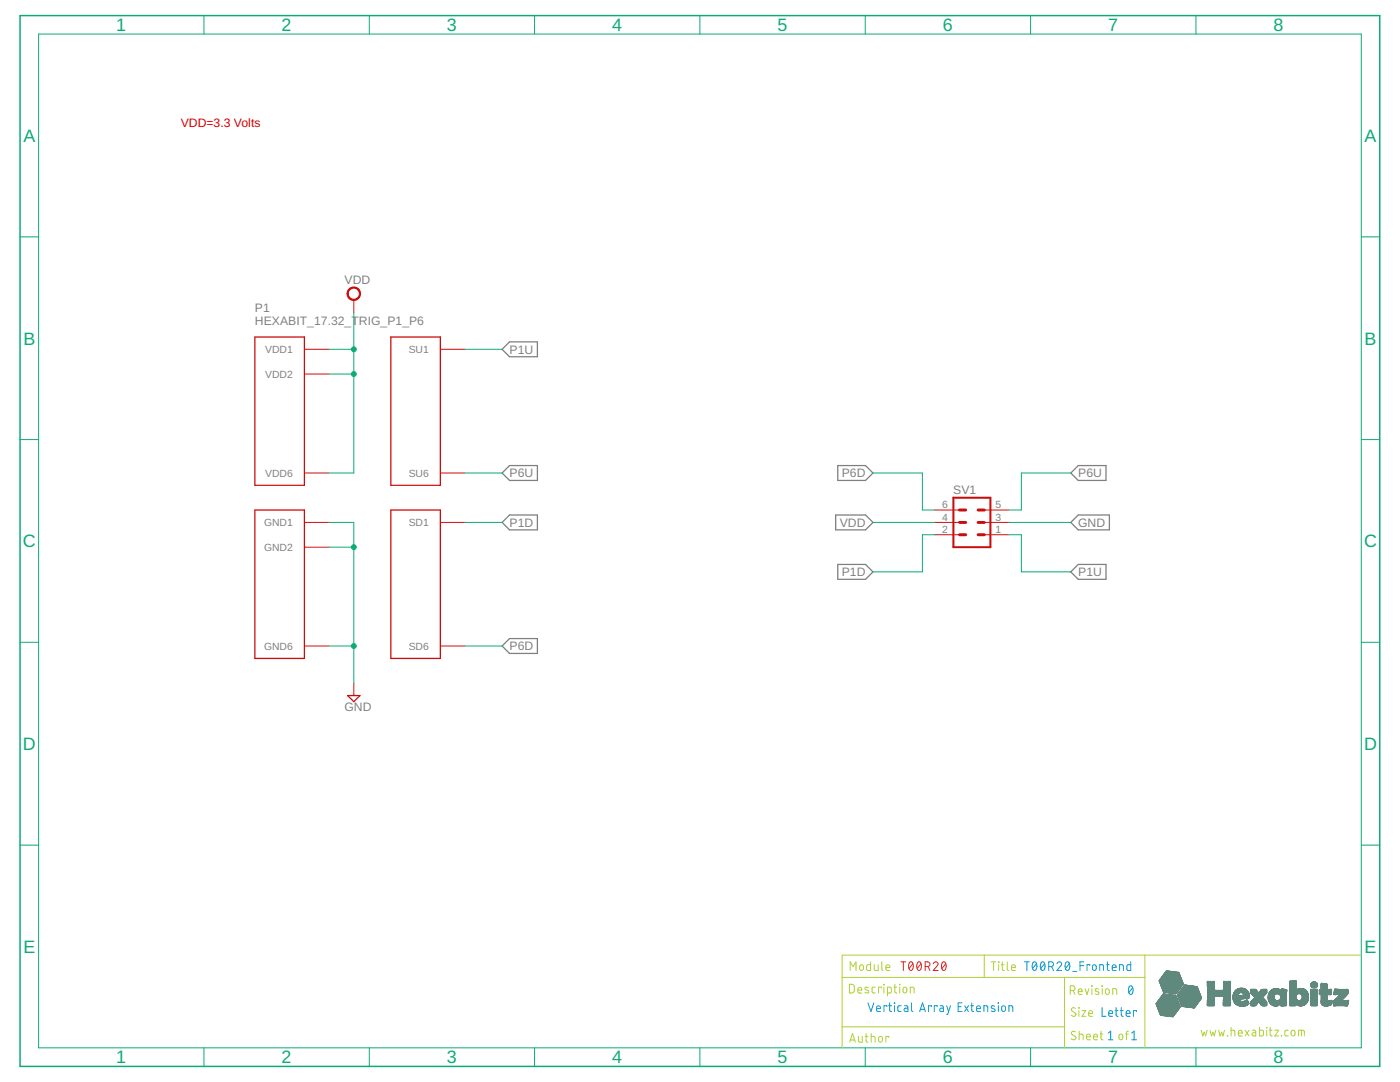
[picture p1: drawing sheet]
<svg xmlns="http://www.w3.org/2000/svg" width="279mm" height="216mm" viewBox="0 0 279 216" stroke-linecap="round" stroke-linejoin="round" font-family="sans-serif">
<defs><g id="words">
<g font-size="3.6" fill="#0dab76">
<text x="23.2" y="6.2">1</text>
<text x="56.2" y="6.2">2</text>
<text x="89.2" y="6.2">3</text>
<text x="122.2" y="6.2">4</text>
<text x="155.2" y="6.2">5</text>
<text x="188.2" y="6.2">6</text>
<text x="221.2" y="6.2">7</text>
<text x="254.2" y="6.2">8</text>
<text x="4.7" y="28.3">A</text>
<text x="272.3" y="28.3">A</text>
<text x="4.7" y="68.8">B</text>
<text x="272.3" y="68.8">B</text>
<text x="4.6" y="109.2">C</text>
<text x="272.2" y="109.2">C</text>
<text x="4.6" y="149.7">D</text>
<text x="272.2" y="149.7">D</text>
<text x="4.7" y="190.1">E</text>
<text x="272.3" y="190.1">E</text>
<text x="23.2" y="212.2">1</text>
<text x="56.2" y="212.2">2</text>
<text x="89.2" y="212.2">3</text>
<text x="122.2" y="212.2">4</text>
<text x="155.2" y="212.2">5</text>
<text x="188.2" y="212.2">6</text>
<text x="221.2" y="212.2">7</text>
<text x="254.2" y="212.2">8</text>
</g>
<text font-size="2.4" fill="#f00" x="36.1" y="25.3">VDD=3.3 Volts</text>
<g font-size="2.4" fill="#808080">
<text x="68.8" y="56.8">VDD</text>
<text x="50.9" y="64.8">HEXABIT_17.32_TRIG_P1_P6</text>
<text x="50.9" y="62.3">P1</text>
<text x="101.7" y="70.6">P1U</text>
<text x="101.7" y="95.2">P6U</text>
<text x="168" y="95.2">P6D</text>
<text x="215.2" y="95.2">P6U</text>
<text x="190.3" y="98.6">SV1</text>
<text x="101.7" y="105.1">P1D</text>
<text x="167.6" y="105.1">VDD</text>
<text x="215.2" y="105.1">GND</text>
<text x="168" y="115">P1D</text>
<text x="215.2" y="115">P1U</text>
<text x="101.7" y="129.8">P6D</text>
<text x="68.8" y="141.9">GND</text>
</g>
<g font-size="2.1" fill="#808080">
<text x="52.9" y="70.4">VDD1</text>
<text x="81.6" y="70.4">SU1</text>
<text x="52.9" y="75.4">VDD2</text>
<text x="52.9" y="95.1">VDD6</text>
<text x="81.6" y="95.1">SU6</text>
<text x="188.1" y="101.4">6</text>
<text x="198.7" y="101.4">5</text>
<text x="52.7" y="105">GND1</text>
<text x="81.6" y="105">SD1</text>
<text x="188.1" y="106.4">2</text>
<text x="188.1" y="103.9">4</text>
<text x="198.7" y="106.4">1</text>
<text x="198.7" y="103.9">3</text>
<text x="52.7" y="109.9">GND2</text>
<text x="52.7" y="129.7">GND6</text>
<text x="81.6" y="129.7">SD6</text>
</g>
</g></defs>
<path d="M100.2 69.7l1.5-1.5h5.6v3h-5.6zM101.7 92.9h5.6v3h-5.6l-1.5-1.5zM167.2 92.9h5.5l1.5 1.5-1.5 1.5h-5.5zM213.7 94.4l1.5-1.5h5.5v3h-5.5zM101.7 102.8h5.6v2.9h-5.6l-1.5-1.5zM166.8 102.8h5.9l1.5 1.4-1.5 1.5h-5.9zM167.2 112.6h5.5l1.5 1.5-1.5 1.5h-5.5zM213.7 114.1l1.5-1.5h5.5v3h-5.5zM215.2 102.8h6.2v2.9h-6.2l-1.5-1.5zM100.2 128.9l1.5-1.5h5.6v3h-5.6z" fill="none" stroke="#808080" stroke-width=".25"/>
<path d="M69.6 57.7a1.35 1.35 0 0 1 2.2 .2 1.35 1.35 0 0 1-.8 2 1.35 1.35 0 0 1-1.7-1.3h.2a1.11 1.11 0 0 1 1.6-1 1.11 1.11 0 0 1 .2 1.8 1.11 1.11 0 0 1-1.8-.5v-.3h-.2z" fill-rule="evenodd" fill="#c90d0c" stroke="#c90d0c" stroke-width=".2"/>
<g fill="none" stroke="#c90d0c" stroke-width=".2">
<path d="M70.6 59.8v2.5M60.7 69.7h5M60.7 74.6h5M87.9 69.7h4.9M60.7 94.4h5M87.9 94.4h4.9M60.7 104.2h5M60.7 109.2h5M87.9 104.2h4.9M186.6 104.2h4.9M186.6 106.7h4.9M186.6 101.8h4.9"/>
<path d="M196.4 104.2h5M196.4 106.7h5M196.4 101.8h5M60.7 128.9h5M70.6 136.3v2.5M87.9 128.9h4.9"/>
</g>
<path d="M50.9 67.2h9.8v29.6h-9.8zM78 67.2h9.9v29.6h-9.9zM50.9 101.8h9.8v29.6h-9.8zM78 101.8h9.9v29.6h-9.9zM69.4 138.8h2.4l-1.2 1.2z" fill="none" stroke="#c90d0c" stroke-width=".25"/>
<path d="M190.3 99.3h7.4v9.9h-7.4z" fill="none" stroke="#c90d0c" stroke-width=".4"/>
<path d="M191.5 101.8h1.2M191.5 104.2h1.2M191.5 106.7h1.2M195.2 101.8h1.2M195.2 104.2h1.2M195.2 106.7h1.2" fill="none" stroke="#c90d0c" stroke-width=".59"/>
<path d="M4 3.1h271.4v209.7h-271.4z" fill="none" stroke="#0dab76" stroke-width=".3"/>
<g fill="none" stroke="#0dab76" stroke-width=".2">
<path d="M7.7 6.8h264v202.3h-264zM40.7 3.1v3.7M73.7 3.1v3.7M106.7 3.1v3.7M139.7 3.1v3.7M172.7 3.1v3.7M205.7 3.1v3.7M238.7 3.1v3.7M4 47.3h3.7M271.7 47.3h3.7M65.7 74.6h4.9M65.7 69.7h4.9"/>
<path d="M70.6 62.3v32.1h-4.9M92.8 69.7h7.4M4 87.7h3.7M92.8 94.4h7.4M174.2 94.4h9.9v7.4h2.5M213.7 94.4h-9.9v7.4h-2.4M271.7 87.7h3.7M65.7 104.2h4.9v32.1M65.7 109.2h4.9M92.8 104.2h7.4M174.2 104.2h12.4M186.6 106.7h-2.5v7.4h-9.9"/>
<path d="M201.4 104.2h12.3M201.4 106.7h2.4v7.4h9.9M4 128.2h3.7M65.7 128.9h4.9M92.8 128.9h7.4M271.7 128.2h3.7M4 168.6h3.7M271.7 168.6h3.7M40.7 209.1v3.7M73.7 209.1v3.7M106.7 209.1v3.7M139.7 209.1v3.7"/>
<path d="M172.7 209.1v3.7M205.7 209.1v3.7M238.7 209.1v3.7"/>
</g>
<g fill="#0dab76" stroke="#0dab76" stroke-width=".2">
<circle cx="70.6" cy="74.6" r=".49"/>
<circle cx="70.6" cy="69.7" r=".49"/>
<circle cx="70.6" cy="109.2" r=".49"/>
<circle cx="70.6" cy="128.9" r=".49"/>
</g>
<g fill="none" stroke="#afd134" stroke-width=".2">
<path d="M168.1 195h60.4M169.5 196.4h.7l.3 .3v1.1l-.3 .3h-.7zM169.7 193.7v-1.8l.6 1 .5-1v1.8M171.2 197.6h.8a.41 .41 0 0 0-.3-.6 .41 .41 0 0 0-.5 .4l.1 .7h.7M171.7 192.6l.2-.1 .3 .1 .1 .7a.38 .38 0 0 1-.4 .4 .38 .38 0 0 1-.3-.4zM173.3 197.1l-.6-.1-.1 .3 .7 .4v.3l-.2 .1-.5-.1M173.7 191.9v1.8l-.6-.1-.1-.2v-.7l.1-.2h.6M174.5 192.5v1l.3 .2h.5v-1.2M174.7 197h-.5l-.2 .3 .1 .8h.6M175.9 197.2v-.2h-.6v1.1M176 191.9v1.5l.3 .3M176.4 196.4l.1 .1z"/>
<path d="M176.4 197v1.1M176.8 193.1h.8a.41 .41 0 0 0-.3-.6 .41 .41 0 0 0-.5 .4l.1 .7 .7 .1M177.1 198.1h.6l.2-.1v-.7l-.2-.3h-.6v1.7M178.4 197h.6M178.6 196.4v1.6l.4 .1M179.5 196.4l.1 .1zM179.6 197v1.1M180.3 197.1l.3-.1 .3 .1 .1 .7a.38 .38 0 0 1-.4 .3 .38 .38 0 0 1-.4-.3zM181.7 198.1v-1.1l.7 .1v1M196.4 190.6v4.4M197.8 191.9h1M198.3 191.9v1.8"/>
<path d="M199.3 191.9l.1 .1zM199.3 192.5v1.2M199.8 192.5h.6M200 191.9v1.6l.4 .2M201 191.9v1.5l.3 .3M201.9 193.1h.7a.4 .4 0 0 0-.2-.6 .4 .4 0 0 0-.5 .4l.1 .7 .6 .1M212.4 195v14.1M213.6 197.7h.5a.48 .48 0 0 0 .5-.5 .48 .48 0 0 0-.5-.5h-.5v1.7M214.2 197.7l.3 .7M215.2 197.9h.8a.4 .4 0 0 0-.3-.6 .4 .4 0 0 0-.5 .4l.1 .7h.7M216.6 197.3l.3 1.1 .4-1.1M217.9 196.7l.1 .1z"/>
<path d="M217.9 197.3v1.1M219.2 197.4l-.4-.1-.3 .2 .1 .2 .7 .3v.3l-.2 .1-.5-.1M219.9 196.7l.1 .1zM220 197.3v1.1M220.7 197.4l.3-.1 .3 .1 .1 .7a.38 .38 0 0 1-.4 .3 .38 .38 0 0 1-.4-.3zM222.1 198.4v-1.1l.7 .1 .1 1M228.5 190.6v18.5M271.7 190.6h-103.6v18.5M168.1 204.9h44.3M169.6 208l.5-1.8 .6 1.8M169.7 207.5h.9M171.3 206.8v1l.3 .2h.5v-1.2"/>
<path d="M172.7 206.8h.5M172.8 206.2l.1 1.6 .3 .2M173.9 206.8l.7 .1v1.1M173.9 206.2v1.8M175.5 206.9l.2-.1 .3 .1 .1 .7a.38 .38 0 0 1-.4 .4 .38 .38 0 0 1-.4-.4zM177.4 207v-.2h-.6v1.2M214.6 201.2a.43 .43 0 0 0-.6-.1 .43 .43 0 0 0 0 .7l.5 .3a.43 .43 0 0 1 .1 .6 .43 .43 0 0 1-.7 0l-.1-.1M214.6 205.9a.43 .43 0 0 0-.6-.1 .43 .43 0 0 0 0 .7l.5 .3a.43 .43 0 0 1 .1 .6 .43 .43 0 0 1-.7 0l-.1-.2M215.3 201.1l.1 .1zM215.3 201.7v1.1M215.4 206.3l.7 .2 .1 1M215.4 205.8v1.7"/>
<path d="M215.9 201.7h.8l-.8 1.1h.8M216.9 206.9h.7a.4 .4 0 0 0-.3-.6 .4 .4 0 0 0-.4 .4v.7l.7 .1M217.3 202.2h.7a.4 .4 0 0 0-.2-.5 .4 .4 0 0 0-.5 .3l.1 .7 .6 .1M218.2 206.9h.8a.41 .41 0 0 0-.2-.6 .41 .41 0 0 0-.6 .4l.1 .7 .7 .1M219.5 206.3h.6M219.7 205.8l.1 1.5 .3 .2M223.4 206.4l.3-.1 .2 .1 .2 .7a.38 .38 0 0 1-.4 .4 .38 .38 0 0 1-.4-.4zM224.6 206.3h.6M225.2 205.8l-.4 .1v1.6M239.7 205.6l.3 1.1 .3-.7 .3 .7 .3-1.1M241.5 205.6l.3 1.1 .3-.7 .2 .7 .3-1.1M243.2 205.6l.3 1.1 .3-.7 .3 .7 .3-1.1"/>
<path d="M244.9 206.6l.1 .1zM245.7 205.6l.7 .1v1M245.7 205v1.7M247.1 206.1h.8a.41 .41 0 0 0-.3-.5 .41 .41 0 0 0-.5 .4l.1 .6 .7 .1M248.5 205.6l.8 1.1M249.3 205.6l-.8 1.1M250 205.6h.4l.2 .3v.8h-.6l-.1-.2v-.3l.7-.1M251.4 205v1.7h.6l.2-.3-.1-.7-.1-.1h-.6M252.8 205v.1zM252.8 205.6v1.1M253.3 205.6h.6M253.5 205v1.5l.4 .2"/>
<path d="M254.4 205.6h.8l-.8 1.1h.8M255.7 206.6l.1 .1zM257.1 205.6h-.5l-.2 .3 .1 .7 .6 .1M257.8 205.7l.2-.1 .3 .1 .1 .6a.39 .39 0 0 1-.3 .4 .39 .39 0 0 1-.4-.4zM259.2 206.7v-1.1l1 .1 .1 1M259.7 205.6v1.1"/>
</g>
<g fill="none" stroke="#0696d7" stroke-width=".2">
<path d="M204.5 191.9h.9M204.9 191.9v1.8M206.2 192l.3-.1a1.02 1.02 0 0 1 0 1.8 1.09 1.09 0 0 1-.3-1.7zM206.8 192.3l-.7 1M207.8 192l.3-.1a1.02 1.02 0 0 1 0 1.8 1.09 1.09 0 0 1-.3-1.7zM208.5 192.3l-.8 1M209.3 192.9h.5a.48 .48 0 0 0 .5-.5 .48 .48 0 0 0-.5-.5h-.5v1.8M209.9 192.9l.4 .8M210.9 192.3a.46 .46 0 0 1 .7-.3 .46 .46 0 0 1 .1 .7l-.8 1h1M212.8 192l.2-.1a1.02 1.02 0 0 1 0 1.8 1.09 1.09 0 0 1-.2-1.7zM213.4 192.3l-.8 1M214.1 193.8h.8"/>
<path d="M215.5 192.7h.8M216.3 191.9h-.8v1.8M217.5 192.7v-.2h-.6v1.2M218.1 192.6l.3-.1 .3 .1 .1 .7a.38 .38 0 0 1-.4 .4 .38 .38 0 0 1-.4-.4zM219.5 193.7v-1.2l.7 .1v1.1M220.8 192.5h.6M221 191.9v1.6l.4 .2M222 193.1h.7a.4 .4 0 0 0-.2-.6 .4 .4 0 0 0-.5 .4l.1 .7 .6 .1M223.4 193.7v-1.2l.8 .1v1.1M225.4 196.8l.3-.1a1.04 1.04 0 0 1 0 1.7 1.1 1.1 0 0 1-.3-1.6zM225.7 191.9v1.8l-.6-.1-.2-.2v-.7l.2-.2h.6M226.1 197.1l-.8 1"/>
<path d="M173.2 200.1l.6 1.7 .6-1.7M174.9 201.3h.8a.4 .4 0 0 0-.3-.6 .4 .4 0 0 0-.5 .4l.1 .7h.7M177 200.9v-.2h-.6v1.1M177.4 200.7h.5M177.5 200.1l.1 1.6 .3 .1M178.5 200.1l.1 .1zM178.5 200.7v1.1M179.9 200.7h-.6l-.1 .3 .1 .8h.6M180.5 200.7h.5l.2 .2v.9l-.7-.1-.1-.3 .2-.2h.6M181.9 200.1v1.4l.3 .3M183.5 201.8l.6-1.7 .6 1.7M183.7 201.4h.9"/>
<path d="M185.9 200.9v-.2h-.6v1.1M187 200.9v-.2h-.5v1.1M187.6 200.7h.5l.2 .3v.8h-.6l-.2-.2 .1-.3 .7-.1M188.9 200.7l.4 1.1M189.7 200.7l-.6 1.7h-.2M191.2 200.9h.6M192 200.1h-.8v1.7h.8M192.5 200.7l.8 1.1M193.3 200.7l-.8 1.1M193.7 200.7h.6M193.9 200.1l.1 1.6 .3 .1M194.9 201.3h.8a.4 .4 0 0 0-.3-.6 .4 .4 0 0 0-.5 .4l.1 .7h.7"/>
<path d="M196.4 201.8v-1.1l.7 .1v1M198.5 200.8l-.5-.1-.2 .3 .7 .4 .1 .3-.2 .1-.6-.1M199.2 200.1l.1 .1zM199.2 200.7v1.1M200 200.8l.3-.1 .3 .1 .1 .6a.38 .38 0 0 1-.4 .4 .38 .38 0 0 1-.4-.4zM201.4 201.8v-1.1l.7 .1v1M219.9 201.1v1.7h.8M221.2 206.1l.5-.3v1.7M221.2 207.5h.9M221.3 202.2h.7a.4 .4 0 0 0-.2-.5 .4 .4 0 0 0-.5 .3l.1 .7 .6 .1M222.5 201.7h.6M222.7 201.1l.1 1.5 .3 .2"/>
<path d="M223.6 201.7h.6M223.8 201.1v1.5l.4 .2M224.7 202.2h.8a.4 .4 0 0 0-.3-.5 .4 .4 0 0 0-.5 .3l.1 .7 .7 .1M225.8 207.5h1M225.8 206.1l.5-.3v1.7M226.8 201.8v-.1h-.6v1.1"/>
</g>
<path d="M179.8 191.9h1M180.3 191.9v1.8M181.5 192l.3-.1a1.04 1.04 0 0 1 0 1.8 1.11 1.11 0 0 1-.3-1.7zM182.2 192.3l-.8 1M183.2 192l.2-.1a1.04 1.04 0 0 1 0 1.8 1.11 1.11 0 0 1-.2-1.7zM183.8 192.3l-.8 1M184.6 192.9h.5a.48 .48 0 0 0 .5-.5 .48 .48 0 0 0-.5-.5h-.5v1.8M185.2 192.9l.4 .8M186.2 192.3a.47 .47 0 0 1 .7-.4 .47 .47 0 0 1 .2 .8l-.9 1h1M188.1 192l.3-.1a1.04 1.04 0 0 1 0 1.8 1.11 1.11 0 0 1-.3-1.7zM188.7 192.3l-.7 1" fill="none" stroke="#d62525" stroke-width=".2"/>
<g fill="#5e897c" stroke="#5e897c" stroke-width=".2">
<path d="M233.8 202.8l.3 .1z"/>
<path d="M233.7 202.8l.4 .1z"/>
<path d="M233.5 202.8h.6z"/>
<path d="M233.3 202.8h.8z"/>
<path d="M233.1 202.8h1.1z"/>
<path d="M232.9 202.7l1.3 .1z"/>
<path d="M232.7 202.7h1.5z"/>
<path d="M232.5 202.7h1.7z"/>
<path d="M232.3 202.6l2 .1z"/>
<path d="M232.2 202.6l2.1 .1z"/>
<path d="M232 202.6h2.3z"/>
<path d="M231.8 202.6h2.5z"/>
<path d="M231.6 202.5l2.7 .1z"/>
<path d="M231.6 202.5h2.8z"/>
<path d="M231.6 202.4l2.8 .1z"/>
<path d="M231.5 202.4h3z"/>
<path d="M231.5 202.3l3 .1z"/>
<path d="M231.5 202.3h3z"/>
<path d="M231.5 202.2l3 .1z"/>
<path d="M231.5 202.2h3.1z"/>
<path d="M231.4 202.1l3.2 .1z"/>
<path d="M231.4 202.1l3.3 .1z"/>
<path d="M231.4 202.1h3.3z"/>
<path d="M231.4 202l3.3 .1z"/>
<path d="M231.4 202h3.3z"/>
<path d="M231.4 202h3.4z"/>
<path d="M231.4 201.9l3.4 .1z"/>
<path d="M231.4 201.9h3.4z"/>
<path d="M231.3 201.8l3.5 .1z"/>
<path d="M231.3 201.8l3.6 .1z"/>
<path d="M231.3 201.8h3.6z"/>
<path d="M231.3 201.7l3.6 .1z"/>
<path d="M231.3 201.7h3.7z"/>
<path d="M231.2 201.6l3.8 .1z"/>
<path d="M231.2 201.6h3.9z"/>
<path d="M231.2 201.6h3.8z"/>
<path d="M231.2 201.5l3.9 .1z"/>
<path d="M231.2 201.5h3.9z"/>
<path d="M231.2 201.4l3.9 .1z"/>
<path d="M231.2 201.4l4 .1z"/>
<path d="M231.1 201.4h4.1z"/>
<path d="M231.1 201.3l4.1 .1z"/>
<path d="M231.1 201.3h4.2z"/>
<path d="M231.1 201.3h4.1z"/>
<path d="M231.1 201.2l4.2 .1z"/>
<path d="M231.1 201.2h4.2z"/>
<path d="M231.1 201.2h4.3z"/>
<path d="M231.1 201.1l4.3 .1z"/>
<path d="M231 201.1l4.4 .1z"/>
<path d="M231 201.1h4.4z"/>
<path d="M238.2 201.1h.2z"/>
<path d="M238 201.1h.4z"/>
<path d="M231 201l4.4 .1z"/>
<path d="M237.9 201l.5 .1z"/>
<path d="M231 201l4.5 .1z"/>
<path d="M237.7 201l.7 .1z"/>
<path d="M231 201h4.5z"/>
<path d="M237.5 201h.9z"/>
<path d="M237.3 201h1.1z"/>
<path d="M237.1 201h1.3z"/>
<path d="M231 200.9l4.5 .1z"/>
<path d="M236.9 200.9l1.6 .1z"/>
<path d="M231 200.9h4.5z"/>
<path d="M236.7 200.9h1.8z"/>
<path d="M230.9 200.9h4.6z"/>
<path d="M236.6 200.9h1.9z"/>
<path d="M236.4 200.9h2.1z"/>
<path d="M230.9 200.8l4.6 .1z"/>
<path d="M236.2 200.8l2.3 .1z"/>
<path d="M236 200.8l2.6 .1z"/>
<path d="M230.9 200.8h4.6z"/>
<path d="M235.9 200.8h2.7z"/>
<path d="M230.9 200.7l4.6 .1z"/>
<path d="M235.9 200.7l2.7 .1z"/>
<path d="M247.8 200.7l.2 .1z"/>
<path d="M235.8 200.7l2.8 .1z"/>
<path d="M247.5 200.7l.8 .1z"/>
<path d="M254.5 200.7l.2 .1z"/>
<path d="M230.9 200.7h4.6z"/>
<path d="M235.8 200.7h2.8z"/>
<path d="M247.4 200.7h1z"/>
<path d="M254.3 200.7h.6z"/>
<path d="M264.4 200.7h.5z"/>
<path d="M247.3 200.7h1.2z"/>
<path d="M250 200.7h.3z"/>
<path d="M252.1 200.7h.3z"/>
<path d="M254.2 200.7h.7z"/>
<path d="M255.7 200.7h.5z"/>
<path d="M259.4 200.7h.4z"/>
<path d="M264.3 200.7h.7z"/>
<path d="M266.1 200.7h.3z"/>
<path d="M268.5 200.7h.4z"/>
<path d="M230.9 200.7h4.5z"/>
<path d="M235.8 200.7h2.9z"/>
<path d="M241 200.7h1.3z"/>
<path d="M244.2 200.7h1.2z"/>
<path d="M247.2 200.7h1.4z"/>
<path d="M249.7 200.7h.8z"/>
<path d="M251.9 200.7h.8z"/>
<path d="M254.1 200.7h.9z"/>
<path d="M255.6 200.7h1z"/>
<path d="M257.5 200.7h1z"/>
<path d="M259.2 200.7h.7z"/>
<path d="M261.7 200.7h1.1z"/>
<path d="M264.2 200.7h1z"/>
<path d="M266.1 200.7h.6z"/>
<path d="M268.3 200.7h.6z"/>
<path d="M230.9 200.6l4.5 .1z"/>
<path d="M235.8 200.6l2.9 .1z"/>
<path d="M241 200.6l1.3 .1z"/>
<path d="M244.2 200.6l1.4 .1z"/>
<path d="M247.2 200.6l1.5 .1z"/>
<path d="M249.7 200.6l.9 .1z"/>
<path d="M251.8 200.6l1 .1z"/>
<path d="M254.1 200.6l.9 .1z"/>
<path d="M255.6 200.6l1.1 .1z"/>
<path d="M257.4 200.6l1.2 .1z"/>
<path d="M259.1 200.6l.9 .1z"/>
<path d="M261.7 200.6l1.1 .1z"/>
<path d="M264.1 200.6l1.1 .1z"/>
<path d="M266.1 200.6l2.8 .1z"/>
<path d="M230.9 200.6h4.5z"/>
<path d="M235.8 200.6h2.9z"/>
<path d="M241 200.6h1.4z"/>
<path d="M244.1 200.6h1.5z"/>
<path d="M247.1 200.6h1.7z"/>
<path d="M249.6 200.6h1z"/>
<path d="M251.8 200.6h1z"/>
<path d="M254 200.6h1.1z"/>
<path d="M255.6 200.6h1.1z"/>
<path d="M257.4 200.6h1.2z"/>
<path d="M259.1 200.6h1z"/>
<path d="M261.6 200.6h1.2z"/>
<path d="M264.1 200.6h1.2z"/>
<path d="M266.1 200.6h2.8z"/>
<path d="M230.8 200.6h4.6z"/>
<path d="M247 200.6h1.8z"/>
<path d="M255.6 200.6h1.2z"/>
<path d="M259 200.6h1.2z"/>
<path d="M264 200.6h1.4z"/>
<path d="M240.9 200.6h1.5z"/>
<path d="M247 200.6h1.9z"/>
<path d="M249.6 200.6h1.1z"/>
<path d="M251.7 200.6h1.1z"/>
<path d="M253.9 200.6h1.3z"/>
<path d="M261.6 200.6h1.3z"/>
<path d="M263.9 200.6h1.6z"/>
<path d="M230.8 200.5l4.6 .1z"/>
<path d="M235.8 200.5l3 .1z"/>
<path d="M240.9 200.5l1.5 .1z"/>
<path d="M244.1 200.5l1.5 .1z"/>
<path d="M246.9 200.5l2 .1z"/>
<path d="M249.6 200.5l1.1 .1z"/>
<path d="M251.7 200.5l1.1 .1z"/>
<path d="M253.9 200.5l1.3 .1z"/>
<path d="M255.6 200.5l1.2 .1z"/>
<path d="M257.4 200.5l1.2 .1z"/>
<path d="M258.9 200.5l1.4 .1z"/>
<path d="M261.6 200.5l1.3 .1z"/>
<path d="M263.9 200.5l1.6 .1z"/>
<path d="M266.1 200.5l2.9 .1z"/>
<path d="M246.9 200.5l2.1 .1z"/>
<path d="M263.9 200.5l1.7 .1z"/>
<path d="M230.8 200.5h4.6z"/>
<path d="M235.7 200.5h3.1z"/>
<path d="M240.9 200.5h1.5z"/>
<path d="M244.1 200.5h1.5z"/>
<path d="M246.8 200.5h2.2z"/>
<path d="M249.6 200.5h1.1z"/>
<path d="M251.7 200.5h1.1z"/>
<path d="M253.8 200.5h1.5z"/>
<path d="M255.6 200.5h1.2z"/>
<path d="M257.4 200.5h1.2z"/>
<path d="M258.8 200.5h1.6z"/>
<path d="M261.6 200.5h1.3z"/>
<path d="M263.9 200.5h1.7z"/>
<path d="M266.1 200.5h2.9z"/>
<path d="M230.8 200.4l4.6 .1z"/>
<path d="M235.7 200.4l3.1 .1z"/>
<path d="M240.9 200.4l1.5 .1z"/>
<path d="M244.1 200.4l1.5 .1z"/>
<path d="M246.8 200.4l2.2 .1z"/>
<path d="M249.6 200.4l1.1 .1z"/>
<path d="M251.7 200.4l1.1 .1z"/>
<path d="M253.8 200.4l1.5 .1z"/>
<path d="M255.6 200.4l1.2 .1z"/>
<path d="M257.4 200.4l1.2 .1z"/>
<path d="M258.8 200.4l1.6 .1z"/>
<path d="M261.6 200.4l1.3 .1z"/>
<path d="M263.8 200.4l1.9 .1z"/>
<path d="M266.1 200.4l2.9 .1z"/>
<path d="M235.8 200.4l3 .1z"/>
<path d="M251.6 200.4l1.2 .1z"/>
<path d="M253.7 200.4l1.7 .1z"/>
<path d="M257.4 200.4l1.3 .1z"/>
<path d="M258.8 200.4l1.7 .1z"/>
<path d="M261.6 200.4l1.2 .1z"/>
<path d="M230.8 200.4h4.6z"/>
<path d="M235.7 200.4h3.1z"/>
<path d="M240.9 200.4h1.5z"/>
<path d="M244.1 200.4h1.5z"/>
<path d="M246.7 200.4h2.4z"/>
<path d="M249.6 200.4h1.1z"/>
<path d="M251.6 200.4h1.2z"/>
<path d="M253.7 200.4h1.7z"/>
<path d="M255.6 200.4h1.2z"/>
<path d="M257.4 200.4h1.3z"/>
<path d="M258.7 200.4h1.8z"/>
<path d="M261.6 200.4h1.2z"/>
<path d="M263.8 200.4h1.9z"/>
<path d="M266.1 200.4h2.9z"/>
<path d="M230.8 200.4h4.5z"/>
<path d="M235.7 200.4h3.2z"/>
<path d="M249.6 200.4h1.2z"/>
<path d="M263.8 200.4h2z"/>
<path d="M246.7 200.4h2.5z"/>
<path d="M253.6 200.4h1.8z"/>
<path d="M257.4 200.4h3.1z"/>
<path d="M230.7 200.3l4.6 .1z"/>
<path d="M235.7 200.3l3.2 .1z"/>
<path d="M240.9 200.3l1.5 .1z"/>
<path d="M244.1 200.3l1.5 .1z"/>
<path d="M246.6 200.3l2.6 .1z"/>
<path d="M249.6 200.3l1.2 .1z"/>
<path d="M251.6 200.3l1.2 .1z"/>
<path d="M253.6 200.3l1.8 .1z"/>
<path d="M255.6 200.3l1.2 .1z"/>
<path d="M257.4 200.3l3.2 .1z"/>
<path d="M261.6 200.3l1.2 .1z"/>
<path d="M263.8 200.3l1.9 .1z"/>
<path d="M266.1 200.3l2.9 .1z"/>
<path d="M230.7 200.3h4.6z"/>
<path d="M235.7 200.3h3.2z"/>
<path d="M240.9 200.3h1.5z"/>
<path d="M244.1 200.3h1.5z"/>
<path d="M246.6 200.3h2.6z"/>
<path d="M249.6 200.3h1.2z"/>
<path d="M251.5 200.3h1.3z"/>
<path d="M253.6 200.3h1.9z"/>
<path d="M255.5 200.3h1.3z"/>
<path d="M257.4 200.3h3.2z"/>
<path d="M261.6 200.3h1.2z"/>
<path d="M263.7 200.3h2.1z"/>
<path d="M266.1 200.3h2.9z"/>
<path d="M235.6 200.3h3.4z"/>
<path d="M249.6 200.3h1.3z"/>
<path d="M253.6 200.3h3.2z"/>
<path d="M235.7 200.3h3.3z"/>
<path d="M253.5 200.3h3.3z"/>
<path d="M230.7 200.2l4.6 .1z"/>
<path d="M235.6 200.2l3.4 .1z"/>
<path d="M241 200.2l1.4 .1z"/>
<path d="M244.1 200.2l1.5 .1z"/>
<path d="M246.5 200.2l2.8 .1z"/>
<path d="M249.6 200.2l1.3 .1z"/>
<path d="M251.5 200.2l1.3 .1z"/>
<path d="M253.5 200.2l3.3 .1z"/>
<path d="M257.4 200.2l3.3 .1z"/>
<path d="M261.6 200.2l1.2 .1z"/>
<path d="M263.7 200.2l2.1 .1z"/>
<path d="M266.1 200.2l2.9 .1z"/>
<path d="M230.8 200.2h4.5z"/>
<path d="M235.6 200.2h3.4z"/>
<path d="M241 200.2h1.4z"/>
<path d="M244.1 200.2h1.5z"/>
<path d="M246.5 200.2h2.8z"/>
<path d="M249.6 200.2h1.3z"/>
<path d="M251.5 200.2h1.3z"/>
<path d="M253.5 200.2h3.3z"/>
<path d="M257.4 200.2h3.3z"/>
<path d="M261.6 200.2h1.2z"/>
<path d="M263.7 200.2h2.1z"/>
<path d="M266.1 200.2h2.9z"/>
<path d="M230.8 200.2h4.4z"/>
<path d="M246.5 200.2h2.7z"/>
<path d="M249.6 200.2h1.4z"/>
<path d="M230.8 200.1l4.4 .1z"/>
<path d="M235.6 200.1l3.5 .1z"/>
<path d="M241 200.1l1.4 .1z"/>
<path d="M244.1 200.1l1.5 .1z"/>
<path d="M246.4 200.1l2.8 .1z"/>
<path d="M249.6 200.1l1.4 .1z"/>
<path d="M251.4 200.1l1.4 .1z"/>
<path d="M253.4 200.1l3.4 .1z"/>
<path d="M257.4 200.1l3.4 .1z"/>
<path d="M261.6 200.1l1.2 .1z"/>
<path d="M263.7 200.1l2.1 .1z"/>
<path d="M266.1 200.1l2.9 .1z"/>
<path d="M230.8 200.1h4.4z"/>
<path d="M235.6 200.1h3.5z"/>
<path d="M241 200.1h1.4z"/>
<path d="M244.1 200.1h1.5z"/>
<path d="M246.4 200.1h2.8z"/>
<path d="M249.6 200.1h1.4z"/>
<path d="M251.4 200.1h1.4z"/>
<path d="M253.4 200.1h3.4z"/>
<path d="M257.4 200.1h3.4z"/>
<path d="M261.6 200.1h1.2z"/>
<path d="M263.7 200.1h2.1z"/>
<path d="M266.1 200.1h2.9z"/>
<path d="M230.9 200.1h4.3z"/>
<path d="M230.9 200l4.3 .1z"/>
<path d="M235.6 200l3.5 .1z"/>
<path d="M241 200l1.4 .1z"/>
<path d="M244.1 200l1.5 .1z"/>
<path d="M246.4 200l2.8 .1z"/>
<path d="M249.6 200l1.4 .1z"/>
<path d="M251.4 200l1.4 .1z"/>
<path d="M253.4 200l3.4 .1z"/>
<path d="M257.4 200l3.4 .1z"/>
<path d="M261.6 200l1.2 .1z"/>
<path d="M263.7 200l2.1 .1z"/>
<path d="M266.1 200l2.9 .1z"/>
<path d="M230.9 200h4.3z"/>
<path d="M235.6 200h3.5z"/>
<path d="M241 200h1.4z"/>
<path d="M244.1 200h1.5z"/>
<path d="M246.3 200h2.9z"/>
<path d="M249.6 200h1.5z"/>
<path d="M251.3 200h1.5z"/>
<path d="M253.4 200h3.4z"/>
<path d="M257.4 200h3.5z"/>
<path d="M261.6 200h1.2z"/>
<path d="M263.7 200h2.1z"/>
<path d="M266.1 200h2.9z"/>
<path d="M235.6 200h3.6z"/>
<path d="M246.4 200h2.8z"/>
<path d="M235.5 200h3.7z"/>
<path d="M230.9 199.9l4.3 .1z"/>
<path d="M235.5 199.9l3.7 .1z"/>
<path d="M241 199.9l1.4 .1z"/>
<path d="M244.2 199.9l1.4 .1z"/>
<path d="M246.3 199.9l2.8 .1z"/>
<path d="M249.6 199.9l1.5 .1z"/>
<path d="M251.3 199.9l1.5 .1z"/>
<path d="M253.3 199.9l3.4 .1z"/>
<path d="M257.4 199.9l3.5 .1z"/>
<path d="M261.6 199.9l1.2 .1z"/>
<path d="M263.7 199.9l2.1 .1z"/>
<path d="M266.1 199.9l2.9 .1z"/>
<path d="M231 199.9l4.2 .1z"/>
<path d="M251.2 199.9l1.6 .1z"/>
<path d="M231 199.9h4.1z"/>
<path d="M235.5 199.9h3.7z"/>
<path d="M241 199.9h1.4z"/>
<path d="M244.2 199.9h1.4z"/>
<path d="M246.3 199.9h2.8z"/>
<path d="M249.6 199.9h1.6z"/>
<path d="M251.2 199.9h1.6z"/>
<path d="M253.3 199.9h3.4z"/>
<path d="M257.4 199.9h3.5z"/>
<path d="M261.6 199.9h1.2z"/>
<path d="M263.7 199.9h2.1z"/>
<path d="M266.1 199.9h3z"/>
<path d="M235.5 199.9h3.8z"/>
<path d="M231 199.8l4.1 .1z"/>
<path d="M235.5 199.8l3.8 .1z"/>
<path d="M241 199.8l1.4 .1z"/>
<path d="M244.2 199.8l1.4 .1z"/>
<path d="M246.3 199.8l2.8 .1z"/>
<path d="M249.7 199.8l3 .1z"/>
<path d="M253.3 199.8l3.4 .1z"/>
<path d="M257.4 199.8l3.5 .1z"/>
<path d="M261.6 199.8l1.2 .1z"/>
<path d="M263.7 199.8l2.1 .1z"/>
<path d="M266.1 199.8l3 .1z"/>
<path d="M231.1 199.8l4 .1z"/>
<path d="M246.2 199.8l1.7 .1z"/>
<path d="M248 199.8l1.1 .1z"/>
<path d="M231.1 199.8h4z"/>
<path d="M235.5 199.8h3.8z"/>
<path d="M241 199.8h1.4z"/>
<path d="M244.2 199.8h1.4z"/>
<path d="M246.2 199.8h1.5z"/>
<path d="M248.2 199.8h.9z"/>
<path d="M249.7 199.8h3z"/>
<path d="M253.3 199.8h3.4z"/>
<path d="M257.4 199.8h3.6z"/>
<path d="M261.6 199.8h1.2z"/>
<path d="M263.7 199.8h2.1z"/>
<path d="M266.1 199.8h3z"/>
<path d="M246.2 199.8h1.4z"/>
<path d="M248.3 199.8h.7z"/>
<path d="M249.7 199.8h2.9z"/>
<path d="M253.2 199.8h3.5z"/>
<path d="M231.1 199.7l4 .1z"/>
<path d="M235.5 199.7l3.8 .1z"/>
<path d="M241 199.7l1.4 .1z"/>
<path d="M244.2 199.7l1.4 .1z"/>
<path d="M246.2 199.7l1.3 .1z"/>
<path d="M248.4 199.7l.6 .1z"/>
<path d="M249.7 199.7l3 .1z"/>
<path d="M253.2 199.7l3.5 .1z"/>
<path d="M257.4 199.7l3.6 .1z"/>
<path d="M261.6 199.7l1.2 .1z"/>
<path d="M263.7 199.7l2.1 .1z"/>
<path d="M266.1 199.7l3 .1z"/>
<path d="M231.1 199.7h4z"/>
<path d="M235.4 199.7h4z"/>
<path d="M241 199.7h1.4z"/>
<path d="M244.2 199.7h1.4z"/>
<path d="M246.2 199.7h1.3z"/>
<path d="M248.5 199.7h.5z"/>
<path d="M249.8 199.7h2.8z"/>
<path d="M253.2 199.7h3.5z"/>
<path d="M257.4 199.7h3.6z"/>
<path d="M261.6 199.7h1.2z"/>
<path d="M263.7 199.7h2.1z"/>
<path d="M266.1 199.7h3z"/>
<path d="M266.1 199.7h3.1z"/>
<path d="M246.2 199.7h1.2z"/>
<path d="M248.6 199.7h.4z"/>
<path d="M266.2 199.7h2.9z"/>
<path d="M231.2 199.6l3.8 .1z"/>
<path d="M235.4 199.6l4 .1z"/>
<path d="M241 199.6l1.4 .1z"/>
<path d="M244.2 199.6l1.4 .1z"/>
<path d="M246.2 199.6l1.2 .1z"/>
<path d="M248.6 199.6l.4 .1z"/>
<path d="M249.9 199.6l2.7 .1z"/>
<path d="M253.2 199.6l1.7 .1z"/>
<path d="M255 199.6l1.7 .1z"/>
<path d="M257.4 199.6l3.6 .1z"/>
<path d="M261.6 199.6l1.2 .1z"/>
<path d="M263.7 199.6l1.4 .1z"/>
<path d="M265.5 199.6l.3 .1z"/>
<path d="M266.2 199.6l1.5 .1z"/>
<path d="M268.2 199.6l.9 .1z"/>
<path d="M231.2 199.6l3.9 .1z"/>
<path d="M249.9 199.6l2.6 .1z"/>
<path d="M253.2 199.6l1.5 .1z"/>
<path d="M255.1 199.6l1.6 .1z"/>
<path d="M257.4 199.6l1.7 .1z"/>
<path d="M259.4 199.6l1.6 .1z"/>
<path d="M263.7 199.6l1.3 .1z"/>
<path d="M265.6 199.6l.2 .1z"/>
<path d="M266.3 199.6l1.4 .1z"/>
<path d="M268.7 199.6l.5 .1z"/>
<path d="M231.2 199.6h3.8z"/>
<path d="M235.4 199.6h4.1z"/>
<path d="M241 199.6h1.4z"/>
<path d="M244.2 199.6h1.4z"/>
<path d="M246.1 199.6h1.2z"/>
<path d="M248.7 199.6h.2z"/>
<path d="M249.9 199.6h2.6z"/>
<path d="M253.2 199.6h1.5z"/>
<path d="M255.2 199.6h1.5z"/>
<path d="M257.4 199.6h1.6z"/>
<path d="M259.5 199.6h1.5z"/>
<path d="M261.6 199.6h1.2z"/>
<path d="M263.7 199.6h1.3z"/>
<path d="M266.3 199.6h1.4z"/>
<path d="M269 199.6h.2z"/>
<path d="M253.2 199.6h1.4z"/>
<path d="M259.6 199.6h1.4z"/>
<path d="M263.7 199.6h1.2z"/>
<path d="M231.2 199.5l3.8 .1z"/>
<path d="M235.4 199.5l4.1 .1z"/>
<path d="M241 199.5l1.3 .1z"/>
<path d="M244.2 199.5l1.4 .1z"/>
<path d="M246.1 199.5l1.2 .1z"/>
<path d="M248.8 199.5l.1 .1z"/>
<path d="M250 199.5l2.5 .1z"/>
<path d="M253.2 199.5l1.4 .1z"/>
<path d="M255.3 199.5l1.4 .1z"/>
<path d="M257.4 199.5l1.5 .1z"/>
<path d="M259.6 199.5l1.5 .1z"/>
<path d="M261.6 199.5l1.2 .1z"/>
<path d="M263.7 199.5l1.2 .1z"/>
<path d="M266.3 199.5l1.5 .1z"/>
<path d="M231.3 199.5l3.7 .1z"/>
<path d="M250 199.5l2.4 .1z"/>
<path d="M259.7 199.5l1.4 .1z"/>
<path d="M266.4 199.5l1.4 .1z"/>
<path d="M231.3 199.5h3.7z"/>
<path d="M235.4 199.5h4.1z"/>
<path d="M241 199.5h1.3z"/>
<path d="M244.2 199.5h1.4z"/>
<path d="M246.1 199.5h1.2z"/>
<path d="M250 199.5h2.4z"/>
<path d="M253.2 199.5h1.3z"/>
<path d="M255.4 199.5h1.3z"/>
<path d="M257.4 199.5h1.4z"/>
<path d="M259.7 199.5h1.4z"/>
<path d="M261.6 199.5h1.2z"/>
<path d="M263.7 199.5h1.2z"/>
<path d="M266.4 199.5h1.4z"/>
<path d="M235.3 199.5h4.3z"/>
<path d="M246.1 199.5h1.1z"/>
<path d="M253.1 199.5h1.3z"/>
<path d="M266.4 199.5h1.5z"/>
<path d="M231.3 199.4l3.7 .1z"/>
<path d="M235.3 199.4l4.3 .1z"/>
<path d="M241 199.4l1.3 .1z"/>
<path d="M244.2 199.4l1.4 .1z"/>
<path d="M246.1 199.4l1.1 .1z"/>
<path d="M250.1 199.4l2.2 .1z"/>
<path d="M253.1 199.4l1.3 .1z"/>
<path d="M255.4 199.4l1.3 .1z"/>
<path d="M257.4 199.4l1.4 .1z"/>
<path d="M259.8 199.4l1.3 .1z"/>
<path d="M261.6 199.4l1.2 .1z"/>
<path d="M263.7 199.4l1.2 .1z"/>
<path d="M266.5 199.4l1.4 .1z"/>
<path d="M231.4 199.4h3.5z"/>
<path d="M235.3 199.4h4.3z"/>
<path d="M241 199.4h1.3z"/>
<path d="M244.2 199.4h1.4z"/>
<path d="M246.1 199.4h1.1z"/>
<path d="M250.1 199.4h2.2z"/>
<path d="M253.1 199.4h1.3z"/>
<path d="M255.5 199.4h1.2z"/>
<path d="M257.4 199.4h1.3z"/>
<path d="M259.8 199.4h1.3z"/>
<path d="M261.6 199.4h1.2z"/>
<path d="M263.7 199.4h1.2z"/>
<path d="M266.5 199.4h1.4z"/>
<path d="M257.5 199.4h1.2z"/>
<path d="M231.4 199.3l3.5 .1z"/>
<path d="M235.3 199.3l4.3 .1z"/>
<path d="M241 199.3l1.3 .1z"/>
<path d="M244.2 199.3l1.3 .1z"/>
<path d="M246.1 199.3l1.2 .1z"/>
<path d="M250.1 199.3l2.2 .1z"/>
<path d="M253.1 199.3l1.3 .1z"/>
<path d="M255.5 199.3l1.2 .1z"/>
<path d="M257.4 199.3l1.3 .1z"/>
<path d="M259.8 199.3l1.3 .1z"/>
<path d="M261.6 199.3l1.2 .1z"/>
<path d="M263.7 199.3l1.2 .1z"/>
<path d="M266.6 199.3l1.4 .1z"/>
<path d="M246.1 199.3l1.5 .1z"/>
<path d="M253.1 199.3l1.2 .1z"/>
<path d="M263.7 199.3l1.1 .1z"/>
<path d="M231.4 199.3h3.5z"/>
<path d="M235.3 199.3h4.4z"/>
<path d="M241 199.3h1.3z"/>
<path d="M244.2 199.3h1.3z"/>
<path d="M246.1 199.3h1.8z"/>
<path d="M250.2 199.3h2z"/>
<path d="M253.1 199.3h1.2z"/>
<path d="M255.5 199.3h1.2z"/>
<path d="M257.4 199.3h1.3z"/>
<path d="M259.8 199.3h1.3z"/>
<path d="M261.6 199.3h1.2z"/>
<path d="M263.7 199.3h1.1z"/>
<path d="M266.6 199.3h1.4z"/>
<path d="M246.1 199.3h2.1z"/>
<path d="M257.5 199.3h1.2z"/>
<path d="M266.6 199.3h1.5z"/>
<path d="M231.5 199.2l3.4 .1z"/>
<path d="M235.3 199.2l4.4 .1z"/>
<path d="M241 199.2l1.3 .1z"/>
<path d="M244.2 199.2l1.3 .1z"/>
<path d="M246.1 199.2l2.3 .1z"/>
<path d="M250.2 199.2l2 .1z"/>
<path d="M253.1 199.2l1.2 .1z"/>
<path d="M255.5 199.2l1.2 .1z"/>
<path d="M257.5 199.2l1.2 .1z"/>
<path d="M259.9 199.2l1.2 .1z"/>
<path d="M261.6 199.2l1.2 .1z"/>
<path d="M263.7 199.2l1.1 .1z"/>
<path d="M266.6 199.2l1.5 .1z"/>
<path d="M235.2 199.2l4.5 .1z"/>
<path d="M246.1 199.2l2.6 .1z"/>
<path d="M250.3 199.2l1.9 .1z"/>
<path d="M255.6 199.2l1.1 .1z"/>
<path d="M257.4 199.2l1.3 .1z"/>
<path d="M266.7 199.2l1.4 .1z"/>
<path d="M231.5 199.2h3.4z"/>
<path d="M235.2 199.2h4.6z"/>
<path d="M241 199.2h1.3z"/>
<path d="M244.2 199.2h1.3z"/>
<path d="M246.1 199.2h2.8z"/>
<path d="M250.3 199.2h1.8z"/>
<path d="M253.1 199.2h1.2z"/>
<path d="M255.6 199.2h1.1z"/>
<path d="M257.4 199.2h1.3z"/>
<path d="M259.9 199.2h1.2z"/>
<path d="M261.6 199.2h1.2z"/>
<path d="M263.7 199.2h1.1z"/>
<path d="M266.7 199.2h1.4z"/>
<path d="M246.1 199.2h3z"/>
<path d="M231.5 199.2h3.3z"/>
<path d="M246.1 199.2h3.1z"/>
<path d="M259.9 199.2h1.3z"/>
<path d="M266.8 199.2h1.4z"/>
<path d="M231.6 199.1l3.3 .1z"/>
<path d="M235.2 199.1l4.6 .1z"/>
<path d="M241 199.1l1.3 .1z"/>
<path d="M244.2 199.1l1.3 .1z"/>
<path d="M246.1 199.1l3.2 .1z"/>
<path d="M250.3 199.1l1.8 .1z"/>
<path d="M253.1 199.1l1.2 .1z"/>
<path d="M255.6 199.1l1.1 .1z"/>
<path d="M257.5 199.1l1.1 .1z"/>
<path d="M259.9 199.1l1.3 .1z"/>
<path d="M261.6 199.1l1.2 .1z"/>
<path d="M263.7 199.1l1.1 .1z"/>
<path d="M266.8 199.1l1.4 .1z"/>
<path d="M231.6 199.1h3.3z"/>
<path d="M235.2 199.1h4.6z"/>
<path d="M241 199.1h1.3z"/>
<path d="M244.2 199.1h1.3z"/>
<path d="M246.1 199.1h3.2z"/>
<path d="M250.4 199.1h1.7z"/>
<path d="M253.1 199.1h1.2z"/>
<path d="M255.6 199.1h1.1z"/>
<path d="M257.5 199.1h1.1z"/>
<path d="M259.9 199.1h1.3z"/>
<path d="M261.6 199.1h1.2z"/>
<path d="M263.7 199.1h1.1z"/>
<path d="M266.8 199.1h1.4z"/>
<path d="M231.6 199.1h3.2z"/>
<path d="M250.4 199.1h1.6z"/>
<path d="M266.9 199.1h1.4z"/>
<path d="M231.6 199l3.2 .1z"/>
<path d="M235.2 199l4.6 .1z"/>
<path d="M241 199l1.3 .1z"/>
<path d="M244.2 199l1.3 .1z"/>
<path d="M246.1 199l3.2 .1z"/>
<path d="M250.4 199l1.6 .1z"/>
<path d="M253.1 199l1.2 .1z"/>
<path d="M255.6 199l1.1 .1z"/>
<path d="M257.5 199l1.1 .1z"/>
<path d="M259.9 199l1.2 .1z"/>
<path d="M261.6 199l1.2 .1z"/>
<path d="M263.7 199l1.1 .1z"/>
<path d="M266.9 199l1.4 .1z"/>
<path d="M246 199l3.3 .1z"/>
<path d="M253.1 199l1.1 .1z"/>
<path d="M231.7 199h3.1z"/>
<path d="M235.2 199h4.5z"/>
<path d="M241 199h1.3z"/>
<path d="M244.2 199h1.3z"/>
<path d="M246 199h3.3z"/>
<path d="M250.4 199h1.6z"/>
<path d="M253.1 199h1.1z"/>
<path d="M255.6 199h1.1z"/>
<path d="M257.5 199h1.1z"/>
<path d="M259.9 199h1.2z"/>
<path d="M261.6 199h1.2z"/>
<path d="M263.7 199h1.1z"/>
<path d="M267 199h1.4z"/>
<path d="M231.7 198.9l3.1 .1z"/>
<path d="M235.2 198.9l4.5 .1z"/>
<path d="M241 198.9l1.3 .1z"/>
<path d="M244.2 198.9l1.3 .1z"/>
<path d="M246 198.9l3.3 .1z"/>
<path d="M250.4 198.9l1.6 .1z"/>
<path d="M253.1 198.9l1.1 .1z"/>
<path d="M255.6 198.9l1.1 .1z"/>
<path d="M257.5 198.9l1.1 .1z"/>
<path d="M259.9 198.9l1.2 .1z"/>
<path d="M261.6 198.9l1.2 .1z"/>
<path d="M263.7 198.9l1.1 .1z"/>
<path d="M267 198.9l1.4 .1z"/>
<path d="M235.1 198.9l4.6 .1z"/>
<path d="M246.1 198.9l3.3 .1z"/>
<path d="M231.7 198.9h3.1z"/>
<path d="M235.1 198.9h4.6z"/>
<path d="M241 198.9h1.3z"/>
<path d="M244.2 198.9h1.3z"/>
<path d="M246.1 198.9h3.3z"/>
<path d="M250.4 198.9h1.6z"/>
<path d="M253.1 198.9h1.1z"/>
<path d="M255.6 198.9h1.1z"/>
<path d="M257.5 198.9h1.1z"/>
<path d="M259.9 198.9h1.2z"/>
<path d="M261.6 198.9h1.2z"/>
<path d="M263.7 198.9h1.1z"/>
<path d="M267 198.9h1.4z"/>
<path d="M231.7 198.9h3z"/>
<path d="M250.4 198.9h1.7z"/>
<path d="M253.1 198.9h1.2z"/>
<path d="M231.8 198.9h3z"/>
<path d="M250.3 198.9h1.8z"/>
<path d="M267.1 198.9h1.4z"/>
<path d="M231.8 198.8l2.9 .1z"/>
<path d="M235.1 198.8l4.6 .1z"/>
<path d="M241 198.8l1.3 .1z"/>
<path d="M244.2 198.8l1.3 .1z"/>
<path d="M246.1 198.8l3.3 .1z"/>
<path d="M250.3 198.8l1.8 .1z"/>
<path d="M253.1 198.8l1.2 .1z"/>
<path d="M255.6 198.8l1.1 .1z"/>
<path d="M257.5 198.8l1.1 .1z"/>
<path d="M259.9 198.8l1.2 .1z"/>
<path d="M261.6 198.8l1.2 .1z"/>
<path d="M263.7 198.8l1.1 .1z"/>
<path d="M267.1 198.8l1.4 .1z"/>
<path d="M231.8 198.8h2.9z"/>
<path d="M235.1 198.8h4.6z"/>
<path d="M241 198.8h1.3z"/>
<path d="M244.2 198.8h1.3z"/>
<path d="M246.1 198.8h3.3z"/>
<path d="M250.3 198.8h1.8z"/>
<path d="M253.1 198.8h1.2z"/>
<path d="M255.6 198.8h1.1z"/>
<path d="M257.5 198.8h1.1z"/>
<path d="M259.9 198.8h1.3z"/>
<path d="M261.6 198.8h1.2z"/>
<path d="M263.7 198.8h1.1z"/>
<path d="M267.1 198.8h1.4z"/>
<path d="M235.1 198.8h4.5z"/>
<path d="M241 198.8h1.4z"/>
<path d="M244.1 198.8h1.4z"/>
<path d="M250.3 198.8h1.9z"/>
<path d="M250.2 198.8h2z"/>
<path d="M259.9 198.8h1.2z"/>
<path d="M267.2 198.8h1.4z"/>
<path d="M231.9 198.7l2.8 .1z"/>
<path d="M235.1 198.7l4.5 .1z"/>
<path d="M241 198.7l4.5 .1z"/>
<path d="M246.1 198.7l3.3 .1z"/>
<path d="M250.2 198.7l2 .1z"/>
<path d="M253.1 198.7l1.2 .1z"/>
<path d="M255.6 198.7l1.1 .1z"/>
<path d="M257.4 198.7l1.3 .1z"/>
<path d="M259.9 198.7l1.2 .1z"/>
<path d="M261.6 198.7l1.2 .1z"/>
<path d="M263.7 198.7l1.1 .1z"/>
<path d="M267.2 198.7l1.4 .1z"/>
<path d="M246.1 198.7l1.1 .1z"/>
<path d="M247.5 198.7l1.9 .1z"/>
<path d="M231.9 198.7h2.8z"/>
<path d="M235 198.7h4.6z"/>
<path d="M241 198.7h4.5z"/>
<path d="M246.1 198.7h1.1z"/>
<path d="M247.8 198.7h1.6z"/>
<path d="M250.1 198.7h2.2z"/>
<path d="M253.1 198.7h1.2z"/>
<path d="M255.6 198.7h1.1z"/>
<path d="M257.4 198.7h1.3z"/>
<path d="M259.9 198.7h1.2z"/>
<path d="M261.6 198.7h1.2z"/>
<path d="M263.7 198.7h1.1z"/>
<path d="M267.2 198.7h1.4z"/>
<path d="M231.9 198.6l2.8 .1z"/>
<path d="M235 198.6l4.6 .1z"/>
<path d="M241 198.6l4.5 .1z"/>
<path d="M246.1 198.6l1.1 .1z"/>
<path d="M247.9 198.6l1.5 .1z"/>
<path d="M250.1 198.6l2.2 .1z"/>
<path d="M253.1 198.6l1.2 .1z"/>
<path d="M255.5 198.6l1.2 .1z"/>
<path d="M257.4 198.6l1.3 .1z"/>
<path d="M259.9 198.6l1.2 .1z"/>
<path d="M261.6 198.6l1.2 .1z"/>
<path d="M263.7 198.6l1.1 .1z"/>
<path d="M267.3 198.6l1.3 .1z"/>
<path d="M246.1 198.6l1 .1z"/>
<path d="M248.1 198.6l1.3 .1z"/>
<path d="M257.5 198.6l1.2 .1z"/>
<path d="M267.3 198.6l1.4 .1z"/>
<path d="M231.9 198.6h2.7z"/>
<path d="M235 198.6h4.6z"/>
<path d="M241 198.6h4.5z"/>
<path d="M246.1 198.6h1z"/>
<path d="M248.2 198.6h1.1z"/>
<path d="M250.1 198.6h2.2z"/>
<path d="M253.1 198.6h1.2z"/>
<path d="M255.5 198.6h1.2z"/>
<path d="M257.5 198.6h1.2z"/>
<path d="M259.8 198.6h1.3z"/>
<path d="M261.6 198.6h1.2z"/>
<path d="M263.7 198.6h1.1z"/>
<path d="M267.3 198.6h1.4z"/>
<path d="M231.9 198.6h2.5z"/>
<path d="M257.4 198.6h1.3z"/>
<path d="M232 198.6h2.2z"/>
<path d="M246.1 198.6h1.1z"/>
<path d="M250 198.6h2.4z"/>
<path d="M267.4 198.6h1.4z"/>
<path d="M232 198.5l2 .1z"/>
<path d="M235 198.5l4.5 .1z"/>
<path d="M241 198.5l4.5 .1z"/>
<path d="M246.1 198.5l1.1 .1z"/>
<path d="M248.2 198.5l1.1 .1z"/>
<path d="M250 198.5l2.4 .1z"/>
<path d="M253.1 198.5l1.3 .1z"/>
<path d="M255.5 198.5l1.2 .1z"/>
<path d="M257.5 198.5l1.2 .1z"/>
<path d="M259.8 198.5l1.3 .1z"/>
<path d="M261.6 198.5l1.2 .1z"/>
<path d="M263.7 198.5l1.1 .1z"/>
<path d="M267.4 198.5l1.4 .1z"/>
<path d="M232 198.5h1.8z"/>
<path d="M235 198.5h4.5z"/>
<path d="M241 198.5h4.5z"/>
<path d="M246.1 198.5h1.1z"/>
<path d="M248.2 198.5h1.1z"/>
<path d="M250 198.5h2.4z"/>
<path d="M253.2 198.5h1.2z"/>
<path d="M255.5 198.5h1.2z"/>
<path d="M257.5 198.5h1.2z"/>
<path d="M259.8 198.5h1.3z"/>
<path d="M261.6 198.5h1.2z"/>
<path d="M263.7 198.5h1.1z"/>
<path d="M267.4 198.5h1.4z"/>
<path d="M232.1 198.5h1.6z"/>
<path d="M246.1 198.5h1z"/>
<path d="M255.4 198.5h1.3z"/>
<path d="M257.5 198.5h1.3z"/>
<path d="M232.1 198.5h1.4z"/>
<path d="M250 198.5h2.5z"/>
<path d="M259.7 198.5h1.4z"/>
<path d="M263.7 198.5h1.2z"/>
<path d="M232.1 198.4l1.2 .1z"/>
<path d="M235 198.4l4.5 .1z"/>
<path d="M241 198.4l4.5 .1z"/>
<path d="M246.1 198.4l1 .1z"/>
<path d="M248.2 198.4l1.1 .1z"/>
<path d="M249.9 198.4l2.6 .1z"/>
<path d="M253.2 198.4l1.3 .1z"/>
<path d="M255.4 198.4l1.3 .1z"/>
<path d="M257.5 198.4l1.3 .1z"/>
<path d="M259.7 198.4l1.4 .1z"/>
<path d="M261.6 198.4l1.2 .1z"/>
<path d="M263.6 198.4l2.1 .1z"/>
<path d="M266.1 198.4l.6 .1z"/>
<path d="M267.2 198.4l1.6 .1z"/>
<path d="M232.1 198.4l1 .1z"/>
<path d="M246.1 198.4l1.1 .1z"/>
<path d="M248.1 198.4l1.2 .1z"/>
<path d="M263.3 198.4l2.4 .1z"/>
<path d="M266.1 198.4l2.8 .1z"/>
<path d="M232.1 198.4h.8z"/>
<path d="M235.1 198.4h4.4z"/>
<path d="M241 198.4h4.5z"/>
<path d="M246.1 198.4h1.1z"/>
<path d="M248.1 198.4h1.2z"/>
<path d="M249.9 198.4h2.6z"/>
<path d="M253.2 198.4h1.3z"/>
<path d="M255.3 198.4h1.4z"/>
<path d="M257.5 198.4h1.3z"/>
<path d="M259.7 198.4h1.4z"/>
<path d="M261.6 198.4h1.2z"/>
<path d="M263.3 198.4h2.4z"/>
<path d="M266.1 198.4h2.8z"/>
<path d="M232.1 198.4h.6z"/>
<path d="M248.2 198.4h1.1z"/>
<path d="M249.9 198.4h2.7z"/>
<path d="M253.2 198.4h1.4z"/>
<path d="M257.5 198.4h1.4z"/>
<path d="M259.6 198.4h1.5z"/>
<path d="M232.1 198.3l.4 .1z"/>
<path d="M235.1 198.3l4.4 .1z"/>
<path d="M241 198.3l4.5 .1z"/>
<path d="M246.1 198.3l1.1 .1z"/>
<path d="M248.1 198.3l1.2 .1z"/>
<path d="M249.8 198.3l2.8 .1z"/>
<path d="M253.2 198.3l1.4 .1z"/>
<path d="M255.2 198.3l1.5 .1z"/>
<path d="M257.5 198.3l1.4 .1z"/>
<path d="M259.6 198.3l1.4 .1z"/>
<path d="M261.6 198.3l1.2 .1z"/>
<path d="M263.3 198.3l2.4 .1z"/>
<path d="M266.1 198.3l2.8 .1z"/>
<path d="M232.2 198.3l.2 .1z"/>
<path d="M246.2 198.3l1 .1z"/>
<path d="M257.4 198.3l1.6 .1z"/>
<path d="M266.2 198.3l2.8 .1z"/>
<path d="M235.1 198.3h4.4z"/>
<path d="M241 198.3h4.5z"/>
<path d="M246.2 198.3h1z"/>
<path d="M248.1 198.3h1.2z"/>
<path d="M249.8 198.3h2.8z"/>
<path d="M253.2 198.3h1.5z"/>
<path d="M255.1 198.3h1.6z"/>
<path d="M257.5 198.3h1.5z"/>
<path d="M259.5 198.3h1.5z"/>
<path d="M261.6 198.3h1.2z"/>
<path d="M263.3 198.3h2.4z"/>
<path d="M266.2 198.3h2.8z"/>
<path d="M234.5 198.3h.2z"/>
<path d="M249.7 198.3h3z"/>
<path d="M253.2 198.3h3.5z"/>
<path d="M257.5 198.3h1.6z"/>
<path d="M259.4 198.3h1.6z"/>
<path d="M234.3 198.2l.4 .1z"/>
<path d="M235.2 198.2l4.2 .1z"/>
<path d="M241 198.2l4.5 .1z"/>
<path d="M246.2 198.2l1 .1z"/>
<path d="M248.1 198.2l1.2 .1z"/>
<path d="M249.7 198.2l3 .1z"/>
<path d="M253.2 198.2l3.5 .1z"/>
<path d="M257.5 198.2l1.7 .1z"/>
<path d="M259.3 198.2l1.7 .1z"/>
<path d="M261.6 198.2l1.2 .1z"/>
<path d="M263.3 198.2l2.4 .1z"/>
<path d="M266.2 198.2l2.8 .1z"/>
<path d="M234.1 198.2h.7z"/>
<path d="M235.2 198.2h4.2z"/>
<path d="M241 198.2h4.5z"/>
<path d="M246.2 198.2h1.1z"/>
<path d="M248 198.2h1.3z"/>
<path d="M249.7 198.2h3z"/>
<path d="M253.2 198.2h3.5z"/>
<path d="M257.5 198.2h3.5z"/>
<path d="M261.6 198.2h1.3z"/>
<path d="M263.3 198.2h2.4z"/>
<path d="M266.2 198.2h2.8z"/>
<path d="M234 198.2h.8z"/>
<path d="M253.3 198.2h3.4z"/>
<path d="M233.8 198.2h1z"/>
<path d="M249.7 198.2h3.1z"/>
<path d="M233.6 198.1l1.2 .1z"/>
<path d="M235.2 198.1l4.2 .1z"/>
<path d="M241 198.1l4.5 .1z"/>
<path d="M246.2 198.1l1.1 .1z"/>
<path d="M248 198.1l1.2 .1z"/>
<path d="M249.6 198.1l3.2 .1z"/>
<path d="M253.3 198.1l3.4 .1z"/>
<path d="M257.5 198.1l3.5 .1z"/>
<path d="M261.6 198.1l1.3 .1z"/>
<path d="M263.3 198.1l2.4 .1z"/>
<path d="M266.2 198.1l2.8 .1z"/>
<path d="M233.4 198.1l1.4 .1z"/>
<path d="M246.2 198.1l1.2 .1z"/>
<path d="M247.9 198.1l1.3 .1z"/>
<path d="M249.6 198.1l1.6 .1z"/>
<path d="M251.2 198.1l1.6 .1z"/>
<path d="M233.2 198.1h1.6z"/>
<path d="M235.3 198.1h4.1z"/>
<path d="M241 198.1h4.5z"/>
<path d="M246.3 198.1h1.1z"/>
<path d="M247.9 198.1h1.3z"/>
<path d="M249.6 198.1h1.6z"/>
<path d="M251.2 198.1h1.6z"/>
<path d="M253.3 198.1h3.4z"/>
<path d="M257.5 198.1h3.5z"/>
<path d="M261.6 198.1h1.3z"/>
<path d="M263.3 198.1h2.4z"/>
<path d="M266.2 198.1h2.8z"/>
<path d="M233 198.1h1.8z"/>
<path d="M247.8 198.1h1.4z"/>
<path d="M253.3 198.1h3.5z"/>
<path d="M257.4 198.1h3.5z"/>
<path d="M232.8 198l2.1 .1z"/>
<path d="M235.3 198l4.1 .1z"/>
<path d="M241 198l4.5 .1z"/>
<path d="M246.3 198l1.2 .1z"/>
<path d="M247.8 198l1.4 .1z"/>
<path d="M249.6 198l1.5 .1z"/>
<path d="M251.3 198l1.5 .1z"/>
<path d="M253.3 198l3.5 .1z"/>
<path d="M257.4 198l3.5 .1z"/>
<path d="M261.6 198l1.3 .1z"/>
<path d="M263.3 198l2.4 .1z"/>
<path d="M266.2 198l2.8 .1z"/>
<path d="M232.6 198l2.3 .1z"/>
<path d="M246.3 198l2.9 .1z"/>
<path d="M257.5 198l3.4 .1z"/>
<path d="M232.5 198h2.4z"/>
<path d="M235.4 198h3.9z"/>
<path d="M241 198h4.5z"/>
<path d="M246.3 198h2.9z"/>
<path d="M249.6 198h1.5z"/>
<path d="M251.3 198h1.5z"/>
<path d="M253.4 198h3.4z"/>
<path d="M257.5 198h3.4z"/>
<path d="M261.6 198h1.3z"/>
<path d="M263.3 198h2.4z"/>
<path d="M266.3 198h2.7z"/>
<path d="M232.3 198h2.6z"/>
<path d="M249.6 198h1.4z"/>
<path d="M257.4 198h3.5z"/>
<path d="M232.2 198h2.7z"/>
<path d="M246.3 198h2.8z"/>
<path d="M251.4 198h1.4z"/>
<path d="M232.2 197.9l2.8 .1z"/>
<path d="M235.4 197.9l3.9 .1z"/>
<path d="M241 197.9l4.5 .1z"/>
<path d="M246.3 197.9l2.8 .1z"/>
<path d="M249.6 197.9l1.4 .1z"/>
<path d="M251.4 197.9l1.4 .1z"/>
<path d="M253.4 197.9l3.4 .1z"/>
<path d="M257.5 197.9l3.4 .1z"/>
<path d="M261.6 197.9l1.3 .1z"/>
<path d="M263.3 197.9l2.4 .1z"/>
<path d="M266.3 197.9l2.7 .1z"/>
<path d="M232.2 197.9h2.8z"/>
<path d="M235.4 197.9h3.9z"/>
<path d="M241 197.9h4.5z"/>
<path d="M246.4 197.9h2.7z"/>
<path d="M249.6 197.9h1.4z"/>
<path d="M251.4 197.9h1.4z"/>
<path d="M253.4 197.9h3.4z"/>
<path d="M257.5 197.9h3.4z"/>
<path d="M261.6 197.9h1.3z"/>
<path d="M263.3 197.9h2.4z"/>
<path d="M266.3 197.9h2.7z"/>
<path d="M257.5 197.9h3.3z"/>
<path d="M232.2 197.8l2.8 .1z"/>
<path d="M235.4 197.8l3.9 .1z"/>
<path d="M241 197.8l4.5 .1z"/>
<path d="M246.4 197.8l2.7 .1z"/>
<path d="M249.6 197.8l1.4 .1z"/>
<path d="M251.4 197.8l1.4 .1z"/>
<path d="M253.4 197.8l3.4 .1z"/>
<path d="M257.5 197.8l3.3 .1z"/>
<path d="M261.6 197.8l1.3 .1z"/>
<path d="M263.3 197.8l2.4 .1z"/>
<path d="M266.3 197.8l2.7 .1z"/>
<path d="M235.5 197.8l3.8 .1z"/>
<path d="M246.4 197.8l2.6 .1z"/>
<path d="M249.6 197.8l1.3 .1z"/>
<path d="M251.5 197.8l1.3 .1z"/>
<path d="M232.2 197.8h2.8z"/>
<path d="M235.5 197.8h3.8z"/>
<path d="M241 197.8h4.5z"/>
<path d="M246.4 197.8h2.6z"/>
<path d="M249.6 197.8h1.3z"/>
<path d="M251.5 197.8h1.3z"/>
<path d="M253.5 197.8h3.3z"/>
<path d="M257.5 197.8h3.3z"/>
<path d="M261.6 197.8h1.3z"/>
<path d="M263.3 197.8h2.4z"/>
<path d="M266.3 197.8h2.7z"/>
<path d="M232.2 197.8h2.9z"/>
<path d="M257.4 197.8h3.4z"/>
<path d="M232.1 197.7l3 .1z"/>
<path d="M235.5 197.7l3.7 .1z"/>
<path d="M241 197.7l4.5 .1z"/>
<path d="M246.5 197.7l2.5 .1z"/>
<path d="M249.6 197.7l1.3 .1z"/>
<path d="M251.5 197.7l1.3 .1z"/>
<path d="M253.5 197.7l3.3 .1z"/>
<path d="M257.5 197.7l3.3 .1z"/>
<path d="M261.6 197.7l1.3 .1z"/>
<path d="M263.3 197.7l2.4 .1z"/>
<path d="M266.3 197.7l2.7 .1z"/>
<path d="M253.6 197.7l3.2 .1z"/>
<path d="M232.1 197.7h3z"/>
<path d="M235.6 197.7h3.6z"/>
<path d="M241 197.7h4.5z"/>
<path d="M246.5 197.7h2.5z"/>
<path d="M249.6 197.7h1.2z"/>
<path d="M251.5 197.7h1.3z"/>
<path d="M253.6 197.7h3.2z"/>
<path d="M257.4 197.7h3.3z"/>
<path d="M261.6 197.7h1.3z"/>
<path d="M263.3 197.7h2.4z"/>
<path d="M266.3 197.7h2.7z"/>
<path d="M246.5 197.7h2.4z"/>
<path d="M251.6 197.7h1.2z"/>
<path d="M257.5 197.7h3.2z"/>
<path d="M232.1 197.7h3.1z"/>
<path d="M246.6 197.7h2.3z"/>
<path d="M232.1 197.6l3.1 .1z"/>
<path d="M235.6 197.6l3.6 .1z"/>
<path d="M241 197.6l4.5 .1z"/>
<path d="M246.6 197.6l2.3 .1z"/>
<path d="M249.6 197.6l1.1 .1z"/>
<path d="M251.6 197.6l1.2 .1z"/>
<path d="M253.6 197.6l2 .1z"/>
<path d="M255.7 197.6l1.1 .1z"/>
<path d="M257.4 197.6l3.2 .1z"/>
<path d="M261.6 197.6l1.3 .1z"/>
<path d="M263.3 197.6l2.4 .1z"/>
<path d="M266.3 197.6l2.7 .1z"/>
<path d="M232.1 197.6h3.1z"/>
<path d="M235.6 197.6h3.6z"/>
<path d="M241 197.6h1.6z"/>
<path d="M243.9 197.6h1.6z"/>
<path d="M246.6 197.6h2.3z"/>
<path d="M249.6 197.6h1.1z"/>
<path d="M251.6 197.6h1.2z"/>
<path d="M253.7 197.6h1.9z"/>
<path d="M255.7 197.6h1.1z"/>
<path d="M257.4 197.6h3.2z"/>
<path d="M261.6 197.6h1.3z"/>
<path d="M263.3 197.6h2.4z"/>
<path d="M266.3 197.6h2.7z"/>
<path d="M235.7 197.6h3.5z"/>
<path d="M241 197.6h1.4z"/>
<path d="M244.1 197.6h1.4z"/>
<path d="M246.6 197.6h2.2z"/>
<path d="M253.7 197.6h1.8z"/>
<path d="M232.1 197.5l3.1 .1z"/>
<path d="M235.6 197.5l3.6 .1z"/>
<path d="M241 197.5l1.3 .1z"/>
<path d="M244.2 197.5l1.3 .1z"/>
<path d="M246.7 197.5l2.1 .1z"/>
<path d="M249.6 197.5l1.1 .1z"/>
<path d="M251.7 197.5l1.1 .1z"/>
<path d="M253.7 197.5l1.8 .1z"/>
<path d="M255.7 197.5l1.1 .1z"/>
<path d="M257.4 197.5l1.3 .1z"/>
<path d="M258.8 197.5l1.8 .1z"/>
<path d="M261.6 197.5l1.3 .1z"/>
<path d="M263.3 197.5l2.4 .1z"/>
<path d="M266.3 197.5l2.7 .1z"/>
<path d="M232.1 197.5l3.2 .1z"/>
<path d="M235.7 197.5l3.5 .1z"/>
<path d="M253.8 197.5l1.7 .1z"/>
<path d="M258.8 197.5l1.7 .1z"/>
<path d="M232.1 197.5h3.2z"/>
<path d="M235.7 197.5h3.5z"/>
<path d="M241 197.5h1.3z"/>
<path d="M244.2 197.5h1.3z"/>
<path d="M246.7 197.5h2.1z"/>
<path d="M249.6 197.5h1.1z"/>
<path d="M251.7 197.5h1.1z"/>
<path d="M253.8 197.5h1.7z"/>
<path d="M255.7 197.5h1.1z"/>
<path d="M257.4 197.5h1.2z"/>
<path d="M258.8 197.5h1.7z"/>
<path d="M261.6 197.5h1.3z"/>
<path d="M263.5 197.5h2.2z"/>
<path d="M266.3 197.5h2.7z"/>
<path d="M232 197.5h3.3z"/>
<path d="M235.8 197.5h3.3z"/>
<path d="M246.8 197.5h1.9z"/>
<path d="M253.8 197.5h1.6z"/>
<path d="M255.7 197.5h1z"/>
<path d="M263.6 197.5h2.1z"/>
<path d="M266.4 197.5h2.6z"/>
<path d="M232 197.4l3.3 .1z"/>
<path d="M235.8 197.4l3.3 .1z"/>
<path d="M241 197.4l1.3 .1z"/>
<path d="M244.2 197.4l1.3 .1z"/>
<path d="M246.8 197.4l1.9 .1z"/>
<path d="M249.6 197.4l1 .1z"/>
<path d="M251.7 197.4l1.1 .1z"/>
<path d="M253.9 197.4l1.5 .1z"/>
<path d="M255.7 197.4l.9 .1z"/>
<path d="M257.4 197.4l1.2 .1z"/>
<path d="M258.8 197.4l1.6 .1z"/>
<path d="M261.6 197.4l1.3 .1z"/>
<path d="M263.6 197.4l2.1 .1z"/>
<path d="M266.4 197.4l2.6 .1z"/>
<path d="M251.8 197.4l1 .1z"/>
<path d="M255.7 197.4l.8 .1z"/>
<path d="M258.9 197.4l1.5 .1z"/>
<path d="M263.7 197.4l2 .1z"/>
<path d="M266.3 197.4l2.7 .1z"/>
<path d="M232 197.4h3.4z"/>
<path d="M235.8 197.4h3.3z"/>
<path d="M241 197.4h1.3z"/>
<path d="M244.2 197.4h1.3z"/>
<path d="M246.9 197.4h1.7z"/>
<path d="M249.6 197.4h.9z"/>
<path d="M252.1 197.4h.7z"/>
<path d="M254 197.4h1.4z"/>
<path d="M255.7 197.4h.7z"/>
<path d="M257.4 197.4h1.2z"/>
<path d="M258.9 197.4h1.4z"/>
<path d="M261.6 197.4h.4z"/>
<path d="M262.6 197.4h.3z"/>
<path d="M263.7 197.4h1.2z"/>
<path d="M265.4 197.4h.3z"/>
<path d="M266.3 197.4h.9z"/>
<path d="M268.7 197.4h.2z"/>
<path d="M254 197.4h1.3z"/>
<path d="M255.7 197.4h.6z"/>
<path d="M259 197.4h1.3z"/>
<path d="M266.3 197.4h.5z"/>
<path d="M247 197.4h1.5z"/>
<path d="M254.1 197.4h1.1z"/>
<path d="M255.7 197.4h.5z"/>
<path d="M263.7 197.4h1.1z"/>
<path d="M266.4 197.4h.2z"/>
<path d="M232 197.3l3.4 .1z"/>
<path d="M235.8 197.3l3.3 .1z"/>
<path d="M241 197.3l1.3 .1z"/>
<path d="M244.2 197.3l1.3 .1z"/>
<path d="M247 197.3l1.5 .1z"/>
<path d="M254.2 197.3l1 .1z"/>
<path d="M255.8 197.3l.2 .1z"/>
<path d="M257.4 197.3l1.2 .1z"/>
<path d="M259.1 197.3l1.1 .1z"/>
<path d="M263.7 197.3l1.1 .1z"/>
<path d="M231.9 197.3h3.5z"/>
<path d="M235.9 197.3h3.2z"/>
<path d="M241 197.3h1.3z"/>
<path d="M244.2 197.3h1.3z"/>
<path d="M247.1 197.3h1.4z"/>
<path d="M254.2 197.3h1z"/>
<path d="M257.4 197.3h1.2z"/>
<path d="M259.1 197.3h1z"/>
<path d="M263.7 197.3h1.1z"/>
<path d="M232 197.3h3.4z"/>
<path d="M247.1 197.3h1.3z"/>
<path d="M254.3 197.3h.8z"/>
<path d="M259.2 197.3h.9z"/>
<path d="M231.9 197.3h3.6z"/>
<path d="M247.2 197.3h1.1z"/>
<path d="M254.5 197.3h.4z"/>
<path d="M259.2 197.3h.8z"/>
<path d="M231.9 197.2l3.6 .1z"/>
<path d="M235.9 197.2l3.1 .1z"/>
<path d="M241 197.2l1.3 .1z"/>
<path d="M244.2 197.2l1.3 .1z"/>
<path d="M247.2 197.2l1.1 .1z"/>
<path d="M257.4 197.2l1.2 .1z"/>
<path d="M259.3 197.2l.5 .1z"/>
<path d="M263.7 197.2l1.1 .1z"/>
<path d="M247.4 197.2l.8 .1z"/>
<path d="M231.9 197.2h3.6z"/>
<path d="M236 197.2h3z"/>
<path d="M241 197.2h1.3z"/>
<path d="M244.2 197.2h1.3z"/>
<path d="M247.5 197.2h.5z"/>
<path d="M257.4 197.2h1.2z"/>
<path d="M263.7 197.2h1.1z"/>
<path d="M231.9 197.1l3.6 .1z"/>
<path d="M236 197.1l3 .1z"/>
<path d="M241 197.1l1.3 .1z"/>
<path d="M244.2 197.1l1.3 .1z"/>
<path d="M257.4 197.1l1.2 .1z"/>
<path d="M263.7 197.1l1.1 .1z"/>
<path d="M231.9 197.1h3.7z"/>
<path d="M236 197.1h3z"/>
<path d="M241 197.1h1.3z"/>
<path d="M244.2 197.1h1.3z"/>
<path d="M257.4 197.1h1.2z"/>
<path d="M263.7 197.1h1.1z"/>
<path d="M262.1 197.1h.3z"/>
<path d="M262 197.1h.6z"/>
<path d="M231.9 197l3.7 .1z"/>
<path d="M236.1 197l2.9 .1z"/>
<path d="M241 197l1.3 .1z"/>
<path d="M244.2 197l1.3 .1z"/>
<path d="M257.4 197l1.2 .1z"/>
<path d="M262 197l.6 .1z"/>
<path d="M263.7 197l1.1 .1z"/>
<path d="M231.8 197h3.8z"/>
<path d="M236.1 197h2.9z"/>
<path d="M241 197h1.3z"/>
<path d="M244.2 197h1.3z"/>
<path d="M257.4 197h1.2z"/>
<path d="M261.9 197h.8z"/>
<path d="M263.7 197h1.1z"/>
<path d="M231.8 197h3.9z"/>
<path d="M261.8 197h.9z"/>
<path d="M231.8 196.9l3.9 .1z"/>
<path d="M236.1 196.9l2.8 .1z"/>
<path d="M241 196.9l1.3 .1z"/>
<path d="M244.2 196.9l1.3 .1z"/>
<path d="M257.4 196.9l1.2 .1z"/>
<path d="M261.8 196.9l1 .1z"/>
<path d="M263.7 196.9l1.1 .1z"/>
<path d="M236.2 196.9l2.7 .1z"/>
<path d="M231.8 196.9h3.9z"/>
<path d="M236.2 196.9h2.7z"/>
<path d="M241 196.9h1.3z"/>
<path d="M244.2 196.9h1.4z"/>
<path d="M257.4 196.9h1.2z"/>
<path d="M261.7 196.9h1.1z"/>
<path d="M263.7 196.9h1.1z"/>
<path d="M231.8 196.8l4 .1z"/>
<path d="M236.2 196.8l2.7 .1z"/>
<path d="M241 196.8l1.3 .1z"/>
<path d="M244.2 196.8l1.4 .1z"/>
<path d="M257.4 196.8l1.2 .1z"/>
<path d="M261.7 196.8l1.1 .1z"/>
<path d="M263.7 196.8l1.1 .1z"/>
<path d="M236.2 196.8l2.6 .1z"/>
<path d="M231.8 196.8h4z"/>
<path d="M236.2 196.8h2.4z"/>
<path d="M241 196.8h1.3z"/>
<path d="M244.2 196.8h1.4z"/>
<path d="M257.4 196.8h1.2z"/>
<path d="M261.7 196.8h1.1z"/>
<path d="M263.7 196.8h1.1z"/>
<path d="M236.2 196.8h2.2z"/>
<path d="M261.7 196.8h1.2z"/>
<path d="M231.7 196.8h4.1z"/>
<path d="M236.2 196.8h2z"/>
<path d="M257.4 196.8h1.3z"/>
<path d="M261.6 196.8h1.3z"/>
<path d="M231.7 196.7l4.1 .1z"/>
<path d="M236.3 196.7l1.7 .1z"/>
<path d="M241 196.7l1.4 .1z"/>
<path d="M244.2 196.7l1.4 .1z"/>
<path d="M257.4 196.7l1.3 .1z"/>
<path d="M261.6 196.7l1.3 .1z"/>
<path d="M263.7 196.7l1.1 .1z"/>
<path d="M231.8 196.7h4.1z"/>
<path d="M236.3 196.7h1.6z"/>
<path d="M241 196.7h1.4z"/>
<path d="M244.2 196.7h1.4z"/>
<path d="M257.4 196.7h1.3z"/>
<path d="M261.6 196.7h1.3z"/>
<path d="M263.7 196.7h1.1z"/>
<path d="M231.7 196.7h4.2z"/>
<path d="M236.3 196.7h1.4z"/>
<path d="M263.7 196.7h1.2z"/>
<path d="M236.3 196.7h1.2z"/>
<path d="M231.7 196.6l4.2 .1z"/>
<path d="M236.3 196.6l1 .1z"/>
<path d="M241 196.6l1.4 .1z"/>
<path d="M244.2 196.6l1.4 .1z"/>
<path d="M257.4 196.6l1.3 .1z"/>
<path d="M261.6 196.6l1.3 .1z"/>
<path d="M263.7 196.6l1.2 .1z"/>
<path d="M236.4 196.6l.7 .1z"/>
<path d="M231.7 196.6h4.3z"/>
<path d="M236.4 196.6h.5z"/>
<path d="M241 196.6h1.4z"/>
<path d="M244.2 196.6h1.4z"/>
<path d="M257.4 196.6h1.3z"/>
<path d="M261.6 196.6h1.3z"/>
<path d="M263.7 196.6h1.2z"/>
<path d="M231.7 196.6h4.2z"/>
<path d="M236.4 196.6h.3z"/>
<path d="M231.7 196.5l4.3 .1z"/>
<path d="M236.4 196.5l.2 .1z"/>
<path d="M241 196.5l1.4 .1z"/>
<path d="M244.2 196.5l1.4 .1z"/>
<path d="M257.4 196.5l1.3 .1z"/>
<path d="M261.6 196.5l1.3 .1z"/>
<path d="M263.7 196.5l1.2 .1z"/>
<path d="M231.6 196.5l4.4 .1z"/>
<path d="M231.6 196.5h4.4z"/>
<path d="M241 196.5h1.4z"/>
<path d="M244.2 196.5h1.4z"/>
<path d="M257.4 196.5h1.3z"/>
<path d="M261.6 196.5h1.3z"/>
<path d="M263.7 196.5h1.2z"/>
<path d="M231.6 196.4l4.5 .1z"/>
<path d="M241 196.4l1.4 .1z"/>
<path d="M244.2 196.4l1.4 .1z"/>
<path d="M257.4 196.4l1.3 .1z"/>
<path d="M261.6 196.4l1.3 .1z"/>
<path d="M263.7 196.4l1.2 .1z"/>
<path d="M231.6 196.4h4.5z"/>
<path d="M241 196.4h1.4z"/>
<path d="M244.2 196.4h1.4z"/>
<path d="M257.4 196.4h1.3z"/>
<path d="M261.6 196.4h1.3z"/>
<path d="M263.7 196.4h1.2z"/>
<path d="M263.7 196.4h1.1z"/>
<path d="M231.6 196.3l4.5 .1z"/>
<path d="M241 196.3l1.4 .1z"/>
<path d="M244.2 196.3l1.4 .1z"/>
<path d="M257.4 196.3l1.3 .1z"/>
<path d="M261.6 196.3l1.3 .1z"/>
<path d="M263.7 196.3l1.1 .1z"/>
<path d="M231.6 196.3l4.6 .1z"/>
<path d="M263.7 196.3l.9 .1z"/>
<path d="M231.6 196.3h4.6z"/>
<path d="M241 196.3h1.4z"/>
<path d="M244.2 196.3h1.4z"/>
<path d="M257.4 196.3h1.3z"/>
<path d="M261.6 196.3h1.3z"/>
<path d="M263.7 196.3h.7z"/>
<path d="M231.6 196.3h4.5z"/>
<path d="M263.7 196.3h.5z"/>
<path d="M231.5 196.2l4.6 .1z"/>
<path d="M241 196.2l1.4 .1z"/>
<path d="M244.2 196.2l1.4 .1z"/>
<path d="M257.4 196.2l1.3 .1z"/>
<path d="M261.6 196.2l1.3 .1z"/>
<path d="M263.7 196.2l.4 .1z"/>
<path d="M261.7 196.2l1.1 .1z"/>
<path d="M263.7 196.2l.2 .1z"/>
<path d="M231.5 196.2h4.6z"/>
<path d="M241 196.2h1.4z"/>
<path d="M244.2 196.2h1.4z"/>
<path d="M257.4 196.2h1.3z"/>
<path d="M261.7 196.2h1.1z"/>
<path d="M263.7 196.2h.1z"/>
<path d="M231.5 196.1l4.6 .1z"/>
<path d="M241 196.1l1.4 .1z"/>
<path d="M244.2 196.1l1.4 .1z"/>
<path d="M257.4 196.1l1.3 .1z"/>
<path d="M261.7 196.1l1.1 .1z"/>
<path d="M231.5 196.1h4.6z"/>
<path d="M240.9 196.1h1.5z"/>
<path d="M244.2 196.1h1.4z"/>
<path d="M257.4 196.1h1.3z"/>
<path d="M261.8 196.1h.9z"/>
<path d="M231.5 196l4.6 .1z"/>
<path d="M240.9 196l1.5 .1z"/>
<path d="M244.2 196l1.4 .1z"/>
<path d="M257.4 196l1.3 .1z"/>
<path d="M261.8 196l.9 .1z"/>
<path d="M231.5 196l4.5 .1z"/>
<path d="M261.9 196l.8 .1z"/>
<path d="M231.5 196h4.5z"/>
<path d="M240.9 196h1.5z"/>
<path d="M244.2 196h1.4z"/>
<path d="M257.4 196h1.3z"/>
<path d="M261.9 196h.7z"/>
<path d="M262 196h.6z"/>
<path d="M231.4 195.9l4.6 .1z"/>
<path d="M240.9 195.9l1.5 .1z"/>
<path d="M244.2 195.9l1.4 .1z"/>
<path d="M257.4 195.9l1.3 .1z"/>
<path d="M262 195.9l.5 .1z"/>
<path d="M262.1 195.9l.3 .1z"/>
<path d="M231.4 195.9h4.6z"/>
<path d="M240.9 195.9h1.5z"/>
<path d="M244.2 195.9h1.4z"/>
<path d="M257.4 195.9h1.3z"/>
<path d="M241 195.9h1.4z"/>
<path d="M231.4 195.8l4.6 .1z"/>
<path d="M241 195.8l1.4 .1z"/>
<path d="M244.2 195.8l1.4 .1z"/>
<path d="M257.3 195.8l1.4 .1z"/>
<path d="M241 195.8l.3 .1z"/>
<path d="M242 195.8l.3 .1z"/>
<path d="M244.2 195.8l.3 .1z"/>
<path d="M245.2 195.8l.3 .1z"/>
<path d="M231.4 195.8h4.5z"/>
<path d="M257.4 195.8h1.3z"/>
<path d="M257.5 195.8h1.2z"/>
<path d="M231.4 195.7l4.5 .1z"/>
<path d="M257.8 195.7l.9 .1z"/>
<path d="M258.1 195.7l.6 .1z"/>
<path d="M231.3 195.7h4.6z"/>
<path d="M258.4 195.7h.3z"/>
<path d="M231.4 195.6l4.5 .1z"/>
<path d="M231.4 195.6h4.5z"/>
<path d="M231.4 195.6h4.4z"/>
<path d="M231.4 195.5l4.4 .1z"/>
<path d="M231.4 195.5h4.4z"/>
<path d="M231.5 195.5h4.3z"/>
<path d="M231.5 195.4l4.3 .1z"/>
<path d="M231.5 195.4h4.3z"/>
<path d="M231.6 195.3l4.2 .1z"/>
<path d="M231.6 195.3h4.2z"/>
<path d="M231.6 195.3h4.1z"/>
<path d="M231.6 195.2l4.1 .1z"/>
<path d="M231.6 195.2h4.1z"/>
<path d="M231.7 195.2h4z"/>
<path d="M231.7 195.1l4 .1z"/>
<path d="M231.8 195.1l3.9 .1z"/>
<path d="M231.8 195.1h3.9z"/>
<path d="M231.8 195.1h3.8z"/>
<path d="M231.8 195l3.8 .1z"/>
<path d="M231.8 195h3.8z"/>
<path d="M231.9 195h3.7z"/>
<path d="M231.9 194.9l3.7 .1z"/>
<path d="M231.9 194.9h3.7z"/>
<path d="M231.9 194.8l3.7 .1z"/>
<path d="M232 194.8l3.6 .1z"/>
<path d="M232 194.8h3.5z"/>
<path d="M232 194.7l3.5 .1z"/>
<path d="M232.1 194.7h3.4z"/>
<path d="M232.1 194.6l3.4 .1z"/>
<path d="M232.1 194.6h3.4z"/>
<path d="M232.2 194.5l3.3 .1z"/>
<path d="M232.2 194.5l3.2 .1z"/>
<path d="M232.2 194.5h3.2z"/>
<path d="M232.2 194.4l3.2 .1z"/>
<path d="M232.3 194.4h3.1z"/>
<path d="M232.3 194.3l3.1 .1z"/>
<path d="M232.4 194.3h3z"/>
<path d="M232.3 194.3h3.1z"/>
<path d="M232.4 194.2l3 .1z"/>
<path d="M232.4 194.2l2.9 .1z"/>
<path d="M232.4 194.2h2.9z"/>
<path d="M232.5 194.1l2.8 .1z"/>
<path d="M232.5 194.1h2.8z"/>
<path d="M232.5 194l2.8 .1z"/>
<path d="M232.6 194l2.7 .1z"/>
<path d="M232.6 194h2.5z"/>
<path d="M232.6 194h2.3z"/>
<path d="M232.6 194h2.1z"/>
<path d="M232.6 193.9l1.9 .1z"/>
<path d="M232.6 193.9h1.7z"/>
<path d="M232.6 193.9h1.5z"/>
<path d="M232.7 193.8l1.3 .1z"/>
<path d="M232.7 193.8l1.1 .1z"/>
<path d="M232.7 193.8h.9z"/>
<path d="M232.7 193.8h.7z"/>
<path d="M232.8 193.7l.4 .1z"/>
<path d="M232.8 193.7l.2 .1z"/>
</g>
<use href="#words"/>
</svg>
